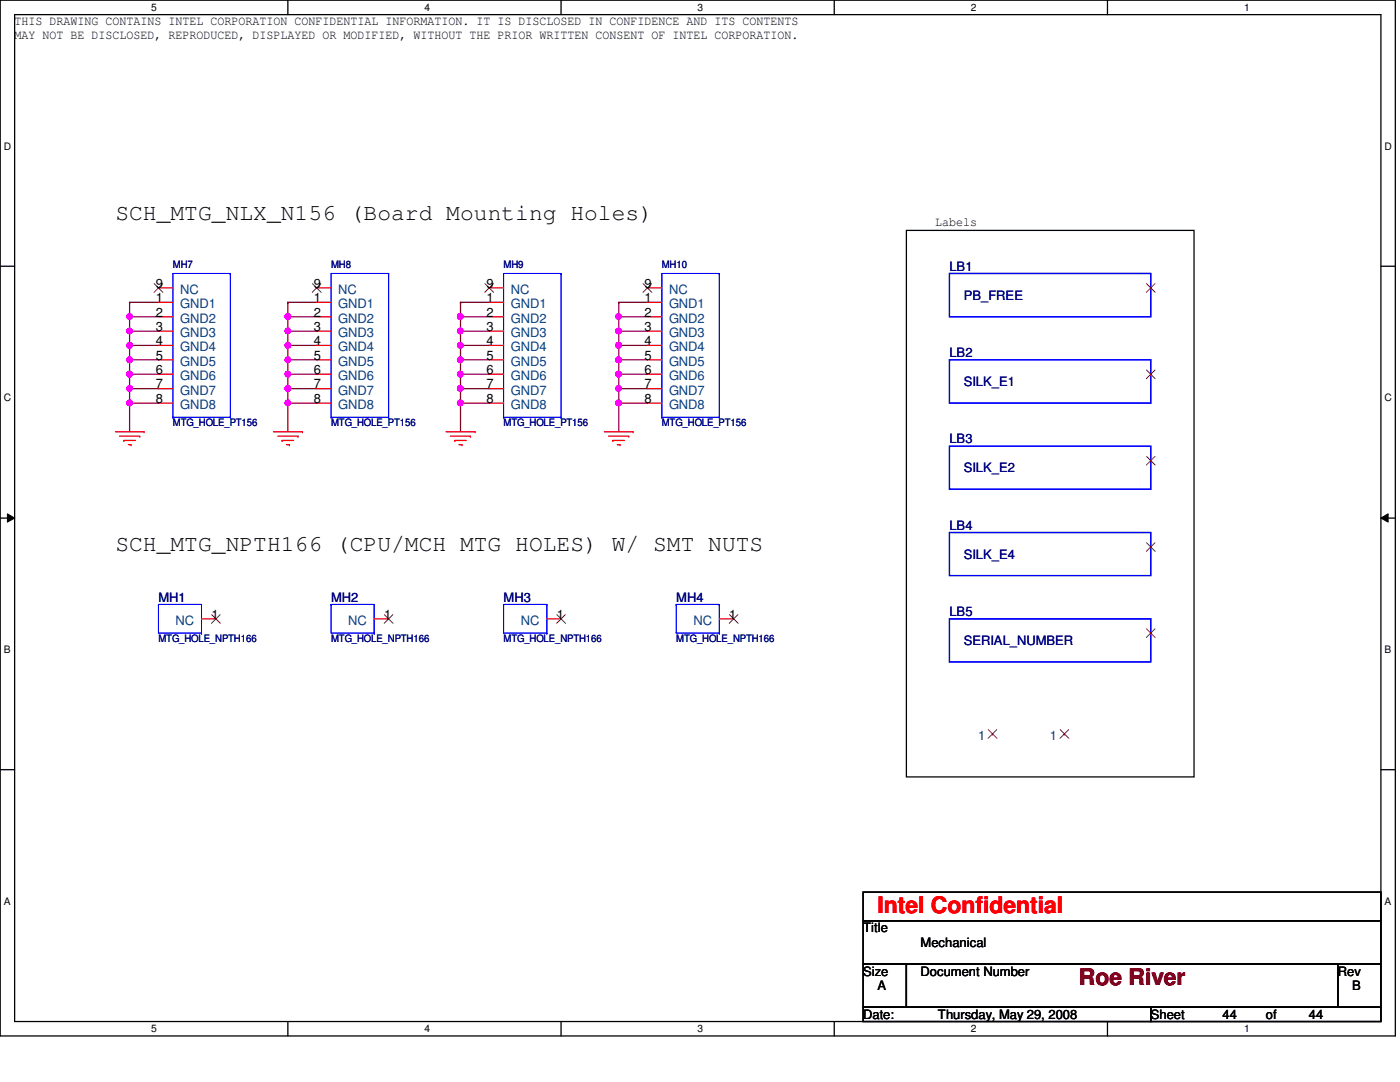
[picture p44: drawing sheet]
<svg xmlns="http://www.w3.org/2000/svg" width="279mm" height="216mm" viewBox="0 0 279 216" stroke-linecap="round" stroke-linejoin="round" font-family="sans-serif">
<defs><g id="words">
<g font-size="4.6">
<text x="23" y="43.9">SCH_MTG_NLX_N156 (Board Mounting Holes)</text>
<text x="23" y="109.9">SCH_MTG_NPTH166 (CPU/MCH MTG HOLES) W/ SMT NUTS</text>
</g>
<text font-size="4.6" fill="#f00" x="175.1" y="182.2">Intel Confidential</text>
<text font-size="4.6" fill="#7f0000" x="215.3" y="196.6">Roe River</text>
<g font-size="2.6">
<text x="2.9" y="5">THIS DRAWING CONTAINS INTEL CORPORATION CONFIDENTIAL INFORMATION. IT IS DISCLOSED IN CONFIDENCE AND ITS CONTENTS</text>
<text x="2.9" y="7.8">MAY NOT BE DISCLOSED, REPRODUCED, DISPLAYED OR MODIFIED, WITHOUT THE PRIOR WRITTEN CONSENT OF INTEL CORPORATION.</text>
<text x="186.6" y="45.2">Labels</text>
<text x="31.1" y="57.4">9</text>
<text x="62.7" y="57.4">9</text>
<text x="97.1" y="57.4">9</text>
<text x="128.7" y="57.4">9</text>
<text x="31.1" y="60.3">1</text>
<text x="31.1" y="63.2">2</text>
<text x="62.7" y="60.3">1</text>
<text x="62.7" y="63.2">2</text>
<text x="97.1" y="60.3">1</text>
<text x="97.1" y="63.2">2</text>
<text x="128.7" y="60.3">1</text>
<text x="128.7" y="63.2">2</text>
<text x="31.1" y="66">3</text>
<text x="31.1" y="68.9">4</text>
<text x="31.1" y="71.8">5</text>
<text x="62.7" y="66">3</text>
<text x="62.7" y="68.9">4</text>
<text x="62.7" y="71.8">5</text>
<text x="97.1" y="66">3</text>
<text x="97.1" y="68.9">4</text>
<text x="97.1" y="71.8">5</text>
<text x="128.7" y="66">3</text>
<text x="128.7" y="68.9">4</text>
<text x="128.7" y="71.8">5</text>
<text x="31.1" y="74.6">6</text>
<text x="31.1" y="77.5">7</text>
<text x="62.7" y="74.6">6</text>
<text x="62.7" y="77.5">7</text>
<text x="97.1" y="74.6">6</text>
<text x="97.1" y="77.5">7</text>
<text x="128.7" y="74.6">6</text>
<text x="128.7" y="77.5">7</text>
<text x="31.1" y="80.4">8</text>
<text x="62.7" y="80.4">8</text>
<text x="97.1" y="80.4">8</text>
<text x="128.7" y="80.4">8</text>
<text x="42.2" y="123.4">1</text>
<text x="76.7" y="123.4">1</text>
<text x="111.1" y="123.4">1</text>
<text x="145.5" y="123.4">1</text>
<text x="172.3" y="186.1">Title</text>
<text x="183.7" y="188.9">Mechanical</text>
<text x="172.3" y="194.7">Size</text>
<text x="175.1" y="197.6">A</text>
<text x="183.7" y="194.7">Document Number</text>
<text x="267" y="194.7">Rev</text>
<text x="269.8" y="197.6">B</text>
<text x="172.3" y="203.3">Date:</text>
<text x="187.2" y="203.3">Thursday, May 29, 2008</text>
<text x="229.7" y="203.3">Sheet</text>
<text x="244" y="203.3">44</text>
<text x="252.6" y="203.3">of</text>
<text x="261.2" y="203.3">44</text>
</g>
<g font-size="2.6" fill="#003f7f">
<text x="35.9" y="58.6">NC</text>
<text x="67.5" y="58.6">NC</text>
<text x="101.9" y="58.6">NC</text>
<text x="133.5" y="58.6">NC</text>
<text x="35.9" y="61.5">GND1</text>
<text x="35.9" y="64.4">GND2</text>
<text x="67.5" y="61.5">GND1</text>
<text x="67.5" y="64.4">GND2</text>
<text x="101.9" y="61.5">GND1</text>
<text x="101.9" y="64.4">GND2</text>
<text x="133.5" y="61.5">GND1</text>
<text x="133.5" y="64.4">GND2</text>
<text x="35.9" y="67.3">GND3</text>
<text x="35.9" y="70.1">GND4</text>
<text x="67.5" y="67.3">GND3</text>
<text x="67.5" y="70.1">GND4</text>
<text x="101.9" y="67.3">GND3</text>
<text x="101.9" y="70.1">GND4</text>
<text x="133.5" y="67.3">GND3</text>
<text x="133.5" y="70.1">GND4</text>
<text x="35.9" y="73">GND5</text>
<text x="35.9" y="75.9">GND6</text>
<text x="67.5" y="73">GND5</text>
<text x="67.5" y="75.9">GND6</text>
<text x="101.9" y="73">GND5</text>
<text x="101.9" y="75.9">GND6</text>
<text x="133.5" y="73">GND5</text>
<text x="133.5" y="75.9">GND6</text>
<text x="35.9" y="78.7">GND7</text>
<text x="35.9" y="81.6">GND8</text>
<text x="67.5" y="78.7">GND7</text>
<text x="67.5" y="81.6">GND8</text>
<text x="101.9" y="78.7">GND7</text>
<text x="101.9" y="81.6">GND8</text>
<text x="133.5" y="78.7">GND7</text>
<text x="133.5" y="81.6">GND8</text>
<text x="35.1" y="124.7">NC</text>
<text x="69.5" y="124.7">NC</text>
<text x="104" y="124.7">NC</text>
<text x="138.4" y="124.7">NC</text>
<text x="195.2" y="147.6">1</text>
<text x="209.5" y="147.6">1</text>
</g>
<g font-size="2.6" fill="#00007f">
<text x="189.5" y="54.1">LB1</text>
<text x="192.4" y="59.8">PB_FREE</text>
<text x="189.5" y="71.2">LB2</text>
<text x="192.4" y="77">SILK_E1</text>
<text x="189.5" y="88.5">LB3</text>
<text x="192.4" y="94.2">SILK_E2</text>
<text x="189.5" y="105.7">LB4</text>
<text x="192.4" y="111.5">SILK_E4</text>
<text x="31.6" y="120.1">MH1</text>
<text x="66.1" y="120.1">MH2</text>
<text x="100.5" y="120.1">MH3</text>
<text x="135" y="120.1">MH4</text>
<text x="189.5" y="122.9">LB5</text>
<text x="192.4" y="128.7">SERIAL_NUMBER</text>
</g>
<g font-size="2">
<text x="30.2" y="2.2">5</text>
<text x="84.7" y="2.2">4</text>
<text x="139.2" y="2.2">3</text>
<text x="193.8" y="2.2">2</text>
<text x="248.3" y="2.2">1</text>
<text x=".8" y="29.8">D</text>
<text x="276.3" y="29.8">D</text>
<text x=".8" y="80.1">C</text>
<text x="276.3" y="80.1">C</text>
<text x=".8" y="130.3">B</text>
<text x="276.3" y="130.3">B</text>
<text x=".8" y="180.5">A</text>
<text x="276.3" y="180.5">A</text>
<text x="30.2" y="206">5</text>
<text x="84.7" y="206">4</text>
<text x="139.2" y="206">3</text>
<text x="193.8" y="206">2</text>
<text x="248.3" y="206">1</text>
</g>
<g font-size="2" fill="#00007f">
<text x="34.5" y="53.6">MH7</text>
<text x="66.1" y="53.6">MH8</text>
<text x="100.5" y="53.6">MH9</text>
<text x="132.1" y="53.6">MH10</text>
<text x="34.5" y="85.1">MTG_HOLE_PT156</text>
<text x="66.1" y="85.1">MTG_HOLE_PT156</text>
<text x="100.5" y="85.1">MTG_HOLE_PT156</text>
<text x="132.1" y="85.1">MTG_HOLE_PT156</text>
<text x="31.6" y="128.1">MTG_HOLE_NPTH166</text>
<text x="66.1" y="128.1">MTG_HOLE_NPTH166</text>
<text x="100.5" y="128.1">MTG_HOLE_NPTH166</text>
<text x="135" y="128.1">MTG_HOLE_NPTH166</text>
</g>
</g></defs>
<path d="M0 0h278.5v206.7h-278.5zM2.9 2.9h272.7v200.9h-272.7z" fill="none" stroke="#000" stroke-width=".25"/>
<g fill="#fff">
<path d="M30.2 .3h1.1v2.3h-1.1z"/>
<path d="M30.2 204.1h1.1v2.3h-1.1z"/>
</g>
<path d="M57.4 0v2.9M57.4 203.8v2.9" fill="none" stroke="#000" stroke-width=".25"/>
<g fill="#fff">
<path d="M84.7 .3h1.1v2.3h-1.1z"/>
<path d="M84.7 204.1h1.1v2.3h-1.1z"/>
</g>
<path d="M112 0v2.9M112 203.8v2.9" fill="none" stroke="#000" stroke-width=".25"/>
<g fill="#fff">
<path d="M139.2 .3h1.1v2.3h-1.1z"/>
<path d="M139.2 204.1h1.1v2.3h-1.1z"/>
</g>
<path d="M166.5 0v2.9M166.5 203.8v2.9" fill="none" stroke="#000" stroke-width=".25"/>
<g fill="#fff">
<path d="M193.8 .3h1.1v2.3h-1.1z"/>
<path d="M193.8 204.1h1.1v2.3h-1.1z"/>
</g>
<path d="M221 0v2.9M221 203.8v2.9" fill="none" stroke="#000" stroke-width=".25"/>
<g fill="#fff">
<path d="M248.3 .3h1.1v2.3h-1.1z"/>
<path d="M248.3 204.1h1.1v2.3h-1.1z"/>
<path d="M.8 28h1.4v2.3h-1.4z"/>
<path d="M276.3 28h1.4v2.3h-1.4z"/>
<path d="M.8 78.2h1.4v2.3h-1.4z"/>
<path d="M276.3 78.2h1.4v2.3h-1.4z"/>
</g>
<path d="M0 53.1h2.9M275.6 53.1h2.9" fill="none" stroke="#000" stroke-width=".25"/>
<g fill="#fff">
<path d="M.8 128.5h1.3v2.2h-1.3z"/>
<path d="M276.3 128.5h1.3v2.2h-1.3z"/>
</g>
<path d="M0 103.4h2.9M275.6 103.4h2.9" fill="none" stroke="#000" stroke-width=".25"/>
<path d="M1.5 102.5l1.4 .9-1.4 .8zM275.6 103.4l1.4-.9v1.7z" fill="#000"/>
<path d="M1.5 102.5l1.4 .9-1.4 .8zM275.6 103.4l1.4-.9v1.7z" fill="none" stroke="#000" stroke-width=".2"/>
<g fill="#fff">
<path d="M.8 178.7h1.3v2.2h-1.3z"/>
<path d="M276.3 178.7h1.3v2.2h-1.3z"/>
</g>
<path d="M0 153.6h2.9M275.6 153.6h2.9" fill="none" stroke="#000" stroke-width=".25"/>
<path d="M25.9 60.3h.1M25.9 63.2h.1M25.9 60.3h5.7M25.9 60.3v5.8M25.9 63.2h5.7" fill="none" stroke="#7f003f" stroke-width=".25"/>
<circle cx="25.9" cy="63.2" r=".56" fill="#f0f"/>
<circle cx="25.9" cy="63.2" r=".56" fill="none" stroke="#f0f" stroke-width=".25"/>
<path d="M25.9 66.1h.1M25.9 66.1h5.7M25.9 66.1v2.8" fill="none" stroke="#7f003f" stroke-width=".25"/>
<circle cx="25.9" cy="66" r=".56" fill="#f0f"/>
<circle cx="25.9" cy="66" r=".56" fill="none" stroke="#f0f" stroke-width=".25"/>
<path d="M25.9 68.9h.1M25.9 68.9h5.7M25.9 68.9v2.9" fill="none" stroke="#7f003f" stroke-width=".25"/>
<circle cx="25.9" cy="68.9" r=".56" fill="#f0f"/>
<circle cx="25.9" cy="68.9" r=".56" fill="none" stroke="#f0f" stroke-width=".25"/>
<path d="M25.9 71.8h.1M25.9 71.8h5.7M25.9 71.8v2.9" fill="none" stroke="#7f003f" stroke-width=".25"/>
<circle cx="25.9" cy="71.8" r=".56" fill="#f0f"/>
<circle cx="25.9" cy="71.8" r=".56" fill="none" stroke="#f0f" stroke-width=".25"/>
<path d="M25.9 74.7h.1M25.9 74.7h5.7M25.9 74.7v2.9" fill="none" stroke="#7f003f" stroke-width=".25"/>
<circle cx="25.9" cy="74.6" r=".56" fill="#f0f"/>
<circle cx="25.9" cy="74.6" r=".56" fill="none" stroke="#f0f" stroke-width=".25"/>
<path d="M25.9 77.6h.1M25.9 77.6h5.7M25.9 80.4h.1M25.9 80.4v5.7" fill="none" stroke="#7f003f" stroke-width=".25"/>
<circle cx="25.9" cy="80.4" r=".56" fill="#f0f"/>
<circle cx="25.9" cy="80.4" r=".56" fill="none" stroke="#f0f" stroke-width=".25"/>
<path d="M25.9 77.6h.1M25.9 77.6v2.8M25.9 80.4h.1M25.9 80.4h5.7" fill="none" stroke="#7f003f" stroke-width=".25"/>
<circle cx="25.9" cy="77.5" r=".56" fill="#f0f"/>
<circle cx="25.9" cy="77.5" r=".56" fill="none" stroke="#f0f" stroke-width=".25"/>
<path d="M57.4 80.4h.1M57.4 80.4v5.7" fill="none" stroke="#7f003f" stroke-width=".25"/>
<circle cx="57.4" cy="80.4" r=".56" fill="#f0f"/>
<circle cx="57.4" cy="80.4" r=".56" fill="none" stroke="#f0f" stroke-width=".25"/>
<path d="M57.4 77.6h.1M57.4 77.6v2.8M57.4 80.4h.1M57.4 80.4h5.8" fill="none" stroke="#7f003f" stroke-width=".25"/>
<circle cx="57.4" cy="77.5" r=".56" fill="#f0f"/>
<circle cx="57.4" cy="77.5" r=".56" fill="none" stroke="#f0f" stroke-width=".25"/>
<path d="M57.4 60.3h.1M57.4 63.2h.1M57.4 60.3h5.8M57.4 60.3v5.8M57.4 63.2h5.8" fill="none" stroke="#7f003f" stroke-width=".25"/>
<circle cx="57.4" cy="63.2" r=".56" fill="#f0f"/>
<circle cx="57.4" cy="63.2" r=".56" fill="none" stroke="#f0f" stroke-width=".25"/>
<path d="M57.4 66.1h.1M57.4 66.1h5.8M57.4 66.1v2.8" fill="none" stroke="#7f003f" stroke-width=".25"/>
<circle cx="57.4" cy="66" r=".56" fill="#f0f"/>
<circle cx="57.4" cy="66" r=".56" fill="none" stroke="#f0f" stroke-width=".25"/>
<path d="M57.4 68.9h.1M57.4 68.9h5.8M57.4 68.9v2.9" fill="none" stroke="#7f003f" stroke-width=".25"/>
<circle cx="57.4" cy="68.9" r=".56" fill="#f0f"/>
<circle cx="57.4" cy="68.9" r=".56" fill="none" stroke="#f0f" stroke-width=".25"/>
<path d="M57.4 71.8h.1M57.4 71.8h5.8M57.4 71.8v2.9" fill="none" stroke="#7f003f" stroke-width=".25"/>
<circle cx="57.4" cy="71.8" r=".56" fill="#f0f"/>
<circle cx="57.4" cy="71.8" r=".56" fill="none" stroke="#f0f" stroke-width=".25"/>
<path d="M57.4 74.7h.1M57.4 74.7h5.8M57.4 74.7v2.9" fill="none" stroke="#7f003f" stroke-width=".25"/>
<circle cx="57.4" cy="74.6" r=".56" fill="#f0f"/>
<circle cx="57.4" cy="74.6" r=".56" fill="none" stroke="#f0f" stroke-width=".25"/>
<path d="M57.4 77.6h.1M57.4 77.6h5.8M91.9 80.4h.1M91.9 80.4v5.7" fill="none" stroke="#7f003f" stroke-width=".25"/>
<circle cx="91.9" cy="80.4" r=".56" fill="#f0f"/>
<circle cx="91.9" cy="80.4" r=".56" fill="none" stroke="#f0f" stroke-width=".25"/>
<path d="M91.9 77.6h.1M91.9 77.6v2.8M91.9 80.4h.1M91.9 80.4h5.7" fill="none" stroke="#7f003f" stroke-width=".25"/>
<circle cx="91.9" cy="77.5" r=".56" fill="#f0f"/>
<circle cx="91.9" cy="77.5" r=".56" fill="none" stroke="#f0f" stroke-width=".25"/>
<path d="M91.9 60.3h.1M91.9 63.2h.1M91.9 60.3h5.7M91.9 60.3v5.8M91.9 63.2h5.7" fill="none" stroke="#7f003f" stroke-width=".25"/>
<circle cx="91.9" cy="63.2" r=".56" fill="#f0f"/>
<circle cx="91.9" cy="63.2" r=".56" fill="none" stroke="#f0f" stroke-width=".25"/>
<path d="M91.9 66.1h.1M91.9 66.1h5.7M91.9 66.1v2.8" fill="none" stroke="#7f003f" stroke-width=".25"/>
<circle cx="91.9" cy="66" r=".56" fill="#f0f"/>
<circle cx="91.9" cy="66" r=".56" fill="none" stroke="#f0f" stroke-width=".25"/>
<path d="M91.9 68.9h.1M91.9 68.9h5.7M91.9 68.9v2.9" fill="none" stroke="#7f003f" stroke-width=".25"/>
<circle cx="91.9" cy="68.9" r=".56" fill="#f0f"/>
<circle cx="91.9" cy="68.9" r=".56" fill="none" stroke="#f0f" stroke-width=".25"/>
<path d="M91.9 71.8h.1M91.9 71.8h5.7M91.9 71.8v2.9" fill="none" stroke="#7f003f" stroke-width=".25"/>
<circle cx="91.9" cy="71.8" r=".56" fill="#f0f"/>
<circle cx="91.9" cy="71.8" r=".56" fill="none" stroke="#f0f" stroke-width=".25"/>
<path d="M91.9 74.7h.1M91.9 74.7h5.7M91.9 74.7v2.9" fill="none" stroke="#7f003f" stroke-width=".25"/>
<circle cx="91.9" cy="74.6" r=".56" fill="#f0f"/>
<circle cx="91.9" cy="74.6" r=".56" fill="none" stroke="#f0f" stroke-width=".25"/>
<path d="M91.9 77.6h.1M91.9 77.6h5.7M123.5 80.4h.1M123.5 80.4v5.7" fill="none" stroke="#7f003f" stroke-width=".25"/>
<circle cx="123.4" cy="80.4" r=".56" fill="#f0f"/>
<circle cx="123.4" cy="80.4" r=".56" fill="none" stroke="#f0f" stroke-width=".25"/>
<path d="M123.5 77.6h.1M123.5 77.6v2.8M123.5 80.4h.1M123.5 80.4h5.7" fill="none" stroke="#7f003f" stroke-width=".25"/>
<circle cx="123.4" cy="77.5" r=".56" fill="#f0f"/>
<circle cx="123.4" cy="77.5" r=".56" fill="none" stroke="#f0f" stroke-width=".25"/>
<path d="M123.5 60.3h.1M123.5 63.2h.1M123.5 60.3h5.7M123.5 60.3v5.8M123.5 63.2h5.7" fill="none" stroke="#7f003f" stroke-width=".25"/>
<circle cx="123.4" cy="63.2" r=".56" fill="#f0f"/>
<circle cx="123.4" cy="63.2" r=".56" fill="none" stroke="#f0f" stroke-width=".25"/>
<path d="M123.5 66.1h.1M123.5 66.1h5.7M123.5 66.1v2.8" fill="none" stroke="#7f003f" stroke-width=".25"/>
<circle cx="123.4" cy="66" r=".56" fill="#f0f"/>
<circle cx="123.4" cy="66" r=".56" fill="none" stroke="#f0f" stroke-width=".25"/>
<path d="M123.5 68.9h.1M123.5 68.9h5.7M123.5 68.9v2.9" fill="none" stroke="#7f003f" stroke-width=".25"/>
<circle cx="123.4" cy="68.9" r=".56" fill="#f0f"/>
<circle cx="123.4" cy="68.9" r=".56" fill="none" stroke="#f0f" stroke-width=".25"/>
<path d="M123.5 71.8h.1M123.5 71.8h5.7M123.5 71.8v2.9" fill="none" stroke="#7f003f" stroke-width=".25"/>
<circle cx="123.4" cy="71.8" r=".56" fill="#f0f"/>
<circle cx="123.4" cy="71.8" r=".56" fill="none" stroke="#f0f" stroke-width=".25"/>
<path d="M123.5 74.7h.1M123.5 74.7h5.7M123.5 74.7v2.9" fill="none" stroke="#7f003f" stroke-width=".25"/>
<circle cx="123.4" cy="74.6" r=".56" fill="#f0f"/>
<circle cx="123.4" cy="74.6" r=".56" fill="none" stroke="#f0f" stroke-width=".25"/>
<path d="M123.5 77.6h.1M123.5 77.6h5.7" fill="none" stroke="#7f003f" stroke-width=".25"/>
<g fill="none" stroke="#f00" stroke-width=".25">
<path d="M31.6 57.4h2.9M63.2 57.4h2.9M97.6 57.4h2.9M129.2 57.4h2.9M229.7 57.4h.1M31.6 60.3h2.9M31.6 63.2h2.9M31.6 66.1h2.9M31.6 68.9h2.9M31.6 71.8h2.9M31.6 74.7h2.9M31.6 77.6h2.9"/>
<path d="M63.2 60.3h2.9M63.2 63.2h2.9M63.2 66.1h2.9M63.2 68.9h2.9M63.2 71.8h2.9M63.2 74.7h2.9M63.2 77.6h2.9M97.6 60.3h2.9M97.6 63.2h2.9M97.6 66.1h2.9M97.6 68.9h2.9M97.6 71.8h2.9"/>
<path d="M97.6 74.7h2.9M97.6 77.6h2.9M129.2 60.3h2.9M129.2 63.2h2.9M129.2 66.1h2.9M129.2 68.9h2.9M129.2 71.8h2.9M129.2 74.7h2.9M129.2 77.6h2.9M229.7 74.7h.1M23 86.1h5.7M23.9 87h4"/>
<path d="M24.7 87.9h.1M24.7 87.9h2.4M25.6 88.7h.6M26.2 88.7h.1M27.9 87h.1M28.7 86.1h.1M31.6 80.4h2.9M54.6 86.1h5.7M55.5 87h4M56.3 87.9h.1M56.3 87.9h2.3M57.1 88.7h.6"/>
<path d="M57.7 88.7h.1M59.5 87h.1M60.3 86.1h.1M63.2 80.4h2.9M89 86.1h5.8M89.9 87h4M90.8 87.9h.1M90.8 87.9h2.2M91.6 88.7h.6M92.2 88.7h.1M93.9 87h.1M94.8 86.1h.1"/>
<path d="M97.6 80.4h2.9M120.6 86.1h5.7M121.5 87h4M122.3 87.9h.1M122.3 87.9h2.3M123.2 88.7h.5M123.7 88.7h.1M125.5 87h.1M126.3 86.1h.1M129.2 80.4h2.9M229.7 91.9h.1M229.7 109.1h.1"/>
<path d="M40.2 123.5h2.9M74.7 123.5h2.9M109.1 123.5h2.9M143.6 123.5h2.8M229.7 126.3h.1M198.1 146.4h.1M212.4 146.4h.1"/>
</g>
<path d="M180.9 46h57.4v109h-57.4zM172.3 178h103.3v5.7h-103.3zM172.3 183.7h103.3v8.7h-103.3zM172.3 192.4h8.6v8.6h-8.6zM180.9 192.4h86.1v8.6h-86.1zM267 192.4h8.6v8.6h-8.6zM172.3 201h57.4v2.8h-57.4zM229.7 201h45.9v2.8h-45.9z" fill="none" stroke="#000" stroke-width=".25"/>
<path d="M189.5 54.6h40.2v8.6h-40.2zM189.5 71.8h40.2v8.6h-40.2zM189.5 89h40.2v8.6h-40.2zM189.5 106.3h40.2v8.6h-40.2zM189.5 123.5h40.2v8.6h-40.2z" fill="none" stroke="#00f" stroke-width=".25"/>
<g fill="none" stroke="#7f3f00" stroke-width=".2">
<path d="M30.8 56.6l1.7 1.7M32.5 56.6l-1.8 1.7M62.4 56.6l1.7 1.7M64.1 56.6l-1.8 1.7M96.8 56.6l1.7 1.7M98.5 56.6l-1.8 1.7M128.4 56.6l1.7 1.7M130 56.6l-1.7 1.7M228.8 56.6l1.7 1.7M230.5 56.6l-1.7 1.7M228.8 73.8l1.7 1.8M230.5 73.8l-1.7 1.8"/>
<path d="M228.8 91.1l1.7 1.7M230.5 91.1l-1.7 1.7M228.8 108.3l1.7 1.7M230.5 108.3l-1.7 1.7M42.2 122.6l1.8 1.8M43.9 122.6l-1.7 1.8M76.7 122.6l1.7 1.8M78.4 122.6l-1.7 1.8M111.1 122.6l1.8 1.8M112.8 122.6l-1.7 1.8M145.6 122.6l1.7 1.8M147.3 122.6l-1.8 1.8"/>
<path d="M228.8 125.5l1.7 1.7M230.5 125.5l-1.7 1.7M197.2 145.6l1.8 1.7M198.9 145.6l-1.7 1.7M211.6 145.6l1.7 1.7M213.3 145.6l-1.8 1.7"/>
</g>
<g fill="none" stroke="#00f" stroke-width=".2">
<path d="M46 54.6h.1M46 54.6h-11.5v28.7M46 54.6v28.7M77.6 54.6h.1M77.6 54.6h-11.5v28.7M77.6 54.6v28.7M112 54.6h.1M112 54.6h-11.5v28.7M112 54.6v28.7M143.6 54.6h.1M143.6 54.6h-11.5v28.7M143.6 54.6v28.7"/>
<path d="M34.5 83.3h.1M34.5 83.3h11.5M46 83.3h.1M66.1 83.3h.1M66.1 83.3h11.5M77.6 83.3h.1M100.5 83.3h.1M100.5 83.3h11.5M112 83.3h.1M132.1 83.3h.1M132.1 83.3h11.5M143.6 83.3h.1"/>
<path d="M31.6 120.6h.1M31.6 120.6h8.6M31.6 120.6v5.7h8.6M40.2 120.6h.1M40.2 126.3h.1M40.2 120.6v5.7M66.1 120.6h.1M66.1 120.6h8.6M66.1 120.6v5.7h8.6M74.7 120.6h.1M74.7 126.3h.1M74.7 120.6v5.7"/>
<path d="M100.5 120.6h.1M100.5 120.6v5.7h8.6M100.5 120.6h8.6M109.1 120.6h.1M109.1 126.3h.1M109.1 120.6v5.7M135 120.6h.1M135 120.6h8.6M135 120.6v5.7h8.6M143.6 120.6h.1M143.6 126.3h.1M143.6 120.6v5.7"/>
</g>
<circle cx="25.9" cy="63.2" r=".56" fill="#f0f"/>
<circle cx="25.9" cy="63.2" r=".56" fill="none" stroke="#f0f" stroke-width=".25"/>
<circle cx="25.9" cy="66" r=".56" fill="#f0f"/>
<circle cx="25.9" cy="66" r=".56" fill="none" stroke="#f0f" stroke-width=".25"/>
<circle cx="25.9" cy="68.9" r=".56" fill="#f0f"/>
<circle cx="25.9" cy="68.9" r=".56" fill="none" stroke="#f0f" stroke-width=".25"/>
<circle cx="25.9" cy="71.8" r=".56" fill="#f0f"/>
<circle cx="25.9" cy="71.8" r=".56" fill="none" stroke="#f0f" stroke-width=".25"/>
<circle cx="25.9" cy="74.6" r=".56" fill="#f0f"/>
<circle cx="25.9" cy="74.6" r=".56" fill="none" stroke="#f0f" stroke-width=".25"/>
<circle cx="25.9" cy="80.4" r=".56" fill="#f0f"/>
<circle cx="25.9" cy="80.4" r=".56" fill="none" stroke="#f0f" stroke-width=".25"/>
<circle cx="25.9" cy="77.5" r=".56" fill="#f0f"/>
<circle cx="25.9" cy="77.5" r=".56" fill="none" stroke="#f0f" stroke-width=".25"/>
<circle cx="57.4" cy="80.4" r=".56" fill="#f0f"/>
<circle cx="57.4" cy="80.4" r=".56" fill="none" stroke="#f0f" stroke-width=".25"/>
<circle cx="57.4" cy="77.5" r=".56" fill="#f0f"/>
<circle cx="57.4" cy="77.5" r=".56" fill="none" stroke="#f0f" stroke-width=".25"/>
<circle cx="57.4" cy="63.2" r=".56" fill="#f0f"/>
<circle cx="57.4" cy="63.2" r=".56" fill="none" stroke="#f0f" stroke-width=".25"/>
<circle cx="57.4" cy="66" r=".56" fill="#f0f"/>
<circle cx="57.4" cy="66" r=".56" fill="none" stroke="#f0f" stroke-width=".25"/>
<circle cx="57.4" cy="68.9" r=".56" fill="#f0f"/>
<circle cx="57.4" cy="68.9" r=".56" fill="none" stroke="#f0f" stroke-width=".25"/>
<circle cx="57.4" cy="71.8" r=".56" fill="#f0f"/>
<circle cx="57.4" cy="71.8" r=".56" fill="none" stroke="#f0f" stroke-width=".25"/>
<circle cx="57.4" cy="74.6" r=".56" fill="#f0f"/>
<circle cx="57.4" cy="74.6" r=".56" fill="none" stroke="#f0f" stroke-width=".25"/>
<circle cx="91.9" cy="80.4" r=".56" fill="#f0f"/>
<circle cx="91.9" cy="80.4" r=".56" fill="none" stroke="#f0f" stroke-width=".25"/>
<circle cx="91.9" cy="77.5" r=".56" fill="#f0f"/>
<circle cx="91.9" cy="77.5" r=".56" fill="none" stroke="#f0f" stroke-width=".25"/>
<circle cx="91.9" cy="63.2" r=".56" fill="#f0f"/>
<circle cx="91.9" cy="63.2" r=".56" fill="none" stroke="#f0f" stroke-width=".25"/>
<circle cx="91.9" cy="66" r=".56" fill="#f0f"/>
<circle cx="91.9" cy="66" r=".56" fill="none" stroke="#f0f" stroke-width=".25"/>
<circle cx="91.9" cy="68.9" r=".56" fill="#f0f"/>
<circle cx="91.9" cy="68.9" r=".56" fill="none" stroke="#f0f" stroke-width=".25"/>
<circle cx="91.9" cy="71.8" r=".56" fill="#f0f"/>
<circle cx="91.9" cy="71.8" r=".56" fill="none" stroke="#f0f" stroke-width=".25"/>
<circle cx="91.9" cy="74.6" r=".56" fill="#f0f"/>
<circle cx="91.9" cy="74.6" r=".56" fill="none" stroke="#f0f" stroke-width=".25"/>
<circle cx="123.4" cy="80.4" r=".56" fill="#f0f"/>
<circle cx="123.4" cy="80.4" r=".56" fill="none" stroke="#f0f" stroke-width=".25"/>
<circle cx="123.4" cy="77.5" r=".56" fill="#f0f"/>
<circle cx="123.4" cy="77.5" r=".56" fill="none" stroke="#f0f" stroke-width=".25"/>
<circle cx="123.4" cy="63.2" r=".56" fill="#f0f"/>
<circle cx="123.4" cy="63.2" r=".56" fill="none" stroke="#f0f" stroke-width=".25"/>
<circle cx="123.4" cy="66" r=".56" fill="#f0f"/>
<circle cx="123.4" cy="66" r=".56" fill="none" stroke="#f0f" stroke-width=".25"/>
<circle cx="123.4" cy="68.9" r=".56" fill="#f0f"/>
<circle cx="123.4" cy="68.9" r=".56" fill="none" stroke="#f0f" stroke-width=".25"/>
<circle cx="123.4" cy="71.8" r=".56" fill="#f0f"/>
<circle cx="123.4" cy="71.8" r=".56" fill="none" stroke="#f0f" stroke-width=".25"/>
<circle cx="123.4" cy="74.6" r=".56" fill="#f0f"/>
<circle cx="123.4" cy="74.6" r=".56" fill="none" stroke="#f0f" stroke-width=".25"/>
<use href="#words"/>
</svg>
